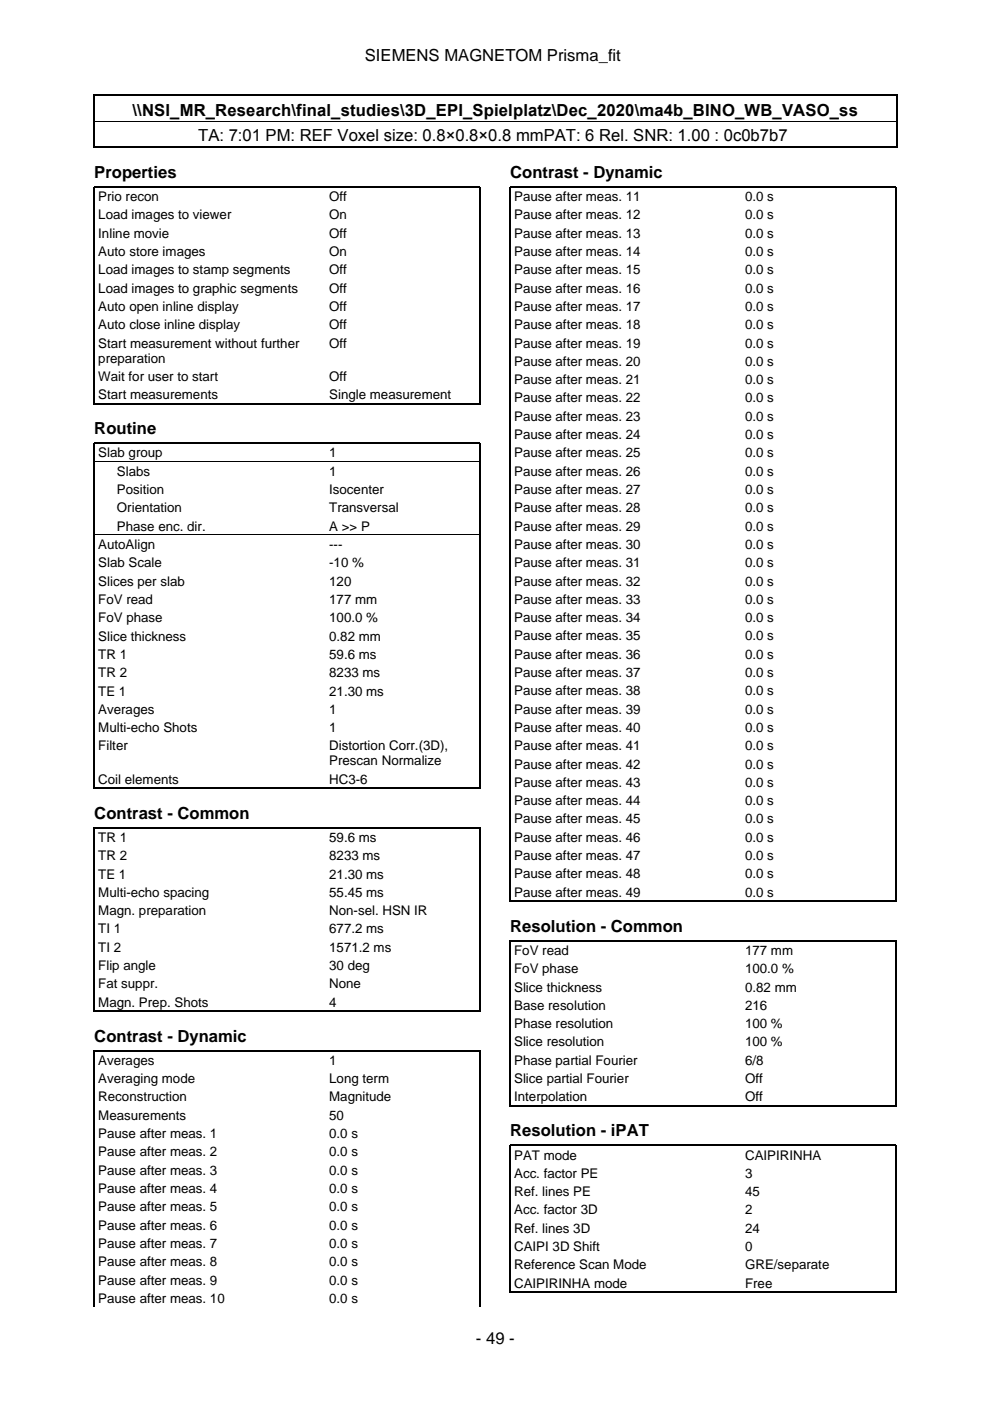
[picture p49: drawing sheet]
<svg xmlns="http://www.w3.org/2000/svg" width="210mm" height="297mm" viewBox="0 0 210 297" stroke-linecap="round" stroke-linejoin="round" font-family="sans-serif">
<defs><g id="words">
<g font-size="3.5">
<text x="77.4" y="12.9">SIEMENS MAGNETOM Prisma_fit</text>
<text x="28.1" y="24.6">\\NSI_MR_Research\final_studies\3D_EPI_Spielplatz\Dec_2020\ma4b_BINO_WB_VASO_ss</text>
<text x="42" y="29.9">TA: 7:01 PM: REF Voxel size: 0.8×0.8×0.8 mmPAT: 6 Rel. SNR: 1.00 : 0c0b7b7</text>
<text x="20" y="37.7">Properties</text>
<text x="108.2" y="37.7">Contrast - Dynamic</text>
<text x="20" y="92">Routine</text>
<text x="20" y="173.6">Contrast - Common</text>
<text x="108.2" y="197.5">Resolution - Common</text>
<text x="20" y="220.8">Contrast - Dynamic</text>
<text x="108.2" y="240.9">Resolution - iPAT</text>
<text x="100.9" y="284.9">- 49 -</text>
</g>
<g font-size="2.8">
<text x="20.8" y="42.6">Prio recon</text>
<text x="20.8" y="46.5">Load images to viewer</text>
<text x="69.8" y="42.6">Off</text>
<text x="69.8" y="46.5">On</text>
<text x="109" y="42.6">Pause after meas. 11</text>
<text x="109" y="46.5">Pause after meas. 12</text>
<text x="158" y="42.6">0.0 s</text>
<text x="158" y="46.5">0.0 s</text>
<text x="20.8" y="50.4">Inline movie</text>
<text x="69.8" y="50.4">Off</text>
<text x="109" y="50.4">Pause after meas. 13</text>
<text x="158" y="50.4">0.0 s</text>
<text x="20.8" y="54.3">Auto store images</text>
<text x="20.8" y="58.2">Load images to stamp segments</text>
<text x="69.8" y="54.3">On</text>
<text x="69.8" y="58.2">Off</text>
<text x="109" y="54.3">Pause after meas. 14</text>
<text x="109" y="58.2">Pause after meas. 15</text>
<text x="158" y="54.3">0.0 s</text>
<text x="158" y="58.2">0.0 s</text>
<text x="20.8" y="62.1">Load images to graphic segments</text>
<text x="20.8" y="65.9">Auto open inline display</text>
<text x="69.8" y="62.1">Off</text>
<text x="69.8" y="65.9">Off</text>
<text x="109" y="62.1">Pause after meas. 16</text>
<text x="109" y="65.9">Pause after meas. 17</text>
<text x="158" y="62.1">0.0 s</text>
<text x="158" y="65.9">0.0 s</text>
<text x="20.8" y="69.8">Auto close inline display</text>
<text x="69.8" y="69.8">Off</text>
<text x="109" y="69.8">Pause after meas. 18</text>
<text x="158" y="69.8">0.0 s</text>
<text x="20.8" y="73.7">Start measurement without further</text>
<text x="20.8" y="76.9">preparation</text>
<text x="69.8" y="73.7">Off</text>
<text x="109" y="73.7">Pause after meas. 19</text>
<text x="109" y="77.6">Pause after meas. 20</text>
<text x="158" y="73.7">0.0 s</text>
<text x="158" y="77.6">0.0 s</text>
<text x="20.8" y="80.7">Wait for user to start</text>
<text x="69.8" y="80.7">Off</text>
<text x="109" y="81.5">Pause after meas. 21</text>
<text x="158" y="81.5">0.0 s</text>
<text x="20.8" y="84.6">Start measurements</text>
<text x="69.8" y="84.6">Single measurement</text>
<text x="109" y="85.3">Pause after meas. 22</text>
<text x="109" y="89.2">Pause after meas. 23</text>
<text x="158" y="85.3">0.0 s</text>
<text x="158" y="89.2">0.0 s</text>
<text x="109" y="93.1">Pause after meas. 24</text>
<text x="158" y="93.1">0.0 s</text>
<text x="20.8" y="97">Slab group</text>
<text x="24.8" y="100.9">Slabs</text>
<text x="69.8" y="97">1</text>
<text x="69.8" y="100.9">1</text>
<text x="109" y="97">Pause after meas. 25</text>
<text x="109" y="100.9">Pause after meas. 26</text>
<text x="158" y="97">0.0 s</text>
<text x="158" y="100.9">0.0 s</text>
<text x="24.8" y="104.8">Position</text>
<text x="69.8" y="104.8">Isocenter</text>
<text x="109" y="104.7">Pause after meas. 27</text>
<text x="158" y="104.7">0.0 s</text>
<text x="24.8" y="108.6">Orientation</text>
<text x="24.8" y="112.5">Phase enc. dir.</text>
<text x="69.8" y="108.6">Transversal</text>
<text x="69.8" y="112.5">A &gt;&gt; P</text>
<text x="109" y="108.6">Pause after meas. 28</text>
<text x="109" y="112.5">Pause after meas. 29</text>
<text x="158" y="108.6">0.0 s</text>
<text x="158" y="112.5">0.0 s</text>
<text x="20.8" y="116.4">AutoAlign</text>
<text x="69.8" y="116.4">---</text>
<text x="109" y="116.4">Pause after meas. 30</text>
<text x="158" y="116.4">0.0 s</text>
<text x="20.8" y="120.3">Slab Scale</text>
<text x="20.8" y="124.2">Slices per slab</text>
<text x="69.8" y="120.3">-10 %</text>
<text x="69.8" y="124.2">120</text>
<text x="109" y="120.3">Pause after meas. 31</text>
<text x="109" y="124.1">Pause after meas. 32</text>
<text x="158" y="120.3">0.0 s</text>
<text x="158" y="124.1">0.0 s</text>
<text x="20.8" y="128.1">FoV read</text>
<text x="20.8" y="131.9">FoV phase</text>
<text x="69.8" y="128.1">177 mm</text>
<text x="69.8" y="131.9">100.0 %</text>
<text x="109" y="128">Pause after meas. 33</text>
<text x="109" y="131.9">Pause after meas. 34</text>
<text x="158" y="128">0.0 s</text>
<text x="158" y="131.9">0.0 s</text>
<text x="20.8" y="135.8">Slice thickness</text>
<text x="69.8" y="135.8">0.82 mm</text>
<text x="109" y="135.8">Pause after meas. 35</text>
<text x="158" y="135.8">0.0 s</text>
<text x="20.8" y="139.7">TR 1</text>
<text x="20.8" y="143.6">TR 2</text>
<text x="69.8" y="139.7">59.6 ms</text>
<text x="69.8" y="143.6">8233 ms</text>
<text x="109" y="139.7">Pause after meas. 36</text>
<text x="109" y="143.5">Pause after meas. 37</text>
<text x="158" y="139.7">0.0 s</text>
<text x="158" y="143.5">0.0 s</text>
<text x="20.8" y="147.5">TE 1</text>
<text x="69.8" y="147.5">21.30 ms</text>
<text x="109" y="147.4">Pause after meas. 38</text>
<text x="158" y="147.4">0.0 s</text>
<text x="20.8" y="151.3">Averages</text>
<text x="20.8" y="155.2">Multi-echo Shots</text>
<text x="69.8" y="151.3">1</text>
<text x="69.8" y="155.2">1</text>
<text x="109" y="151.3">Pause after meas. 39</text>
<text x="109" y="155.2">Pause after meas. 40</text>
<text x="158" y="151.3">0.0 s</text>
<text x="158" y="155.2">0.0 s</text>
<text x="20.8" y="159.1">Filter</text>
<text x="69.8" y="159.1">Distortion Corr.(3D),</text>
<text x="109" y="159.1">Pause after meas. 41</text>
<text x="158" y="159.1">0.0 s</text>
<text x="20.8" y="166.2">Coil elements</text>
<text x="69.8" y="162.3">Prescan Normalize</text>
<text x="69.8" y="166.2">HC3-6</text>
<text x="109" y="162.9">Pause after meas. 42</text>
<text x="109" y="166.8">Pause after meas. 43</text>
<text x="158" y="162.9">0.0 s</text>
<text x="158" y="166.8">0.0 s</text>
<text x="109" y="170.7">Pause after meas. 44</text>
<text x="158" y="170.7">0.0 s</text>
<text x="20.8" y="178.5">TR 1</text>
<text x="69.8" y="178.5">59.6 ms</text>
<text x="109" y="174.6">Pause after meas. 45</text>
<text x="109" y="178.5">Pause after meas. 46</text>
<text x="158" y="174.6">0.0 s</text>
<text x="158" y="178.5">0.0 s</text>
<text x="20.8" y="182.4">TR 2</text>
<text x="69.8" y="182.4">8233 ms</text>
<text x="109" y="182.3">Pause after meas. 47</text>
<text x="158" y="182.3">0.0 s</text>
<text x="20.8" y="186.3">TE 1</text>
<text x="20.8" y="190.1">Multi-echo spacing</text>
<text x="69.8" y="186.3">21.30 ms</text>
<text x="69.8" y="190.1">55.45 ms</text>
<text x="109" y="186.2">Pause after meas. 48</text>
<text x="109" y="190.1">Pause after meas. 49</text>
<text x="158" y="186.2">0.0 s</text>
<text x="158" y="190.1">0.0 s</text>
<text x="20.8" y="194">Magn. preparation</text>
<text x="20.8" y="197.9">TI 1</text>
<text x="69.8" y="194">Non-sel. HSN IR</text>
<text x="69.8" y="197.9">677.2 ms</text>
<text x="20.8" y="201.8">TI 2</text>
<text x="69.8" y="201.8">1571.2 ms</text>
<text x="109" y="202.5">FoV read</text>
<text x="158" y="202.5">177 mm</text>
<text x="20.8" y="205.7">Flip angle</text>
<text x="20.8" y="209.5">Fat suppr.</text>
<text x="69.8" y="205.7">30 deg</text>
<text x="69.8" y="209.5">None</text>
<text x="109" y="206.3">FoV phase</text>
<text x="158" y="206.3">100.0 %</text>
<text x="20.8" y="213.4">Magn. Prep. Shots</text>
<text x="69.8" y="213.4">4</text>
<text x="109" y="210.2">Slice thickness</text>
<text x="109" y="214.1">Base resolution</text>
<text x="158" y="210.2">0.82 mm</text>
<text x="158" y="214.1">216</text>
<text x="109" y="218">Phase resolution</text>
<text x="109" y="221.9">Slice resolution</text>
<text x="158" y="218">100 %</text>
<text x="158" y="221.9">100 %</text>
<text x="20.8" y="225.8">Averages</text>
<text x="69.8" y="225.8">1</text>
<text x="109" y="225.7">Phase partial Fourier</text>
<text x="158" y="225.7">6/8</text>
<text x="20.8" y="229.7">Averaging mode</text>
<text x="20.8" y="233.5">Reconstruction</text>
<text x="69.8" y="229.7">Long term</text>
<text x="69.8" y="233.5">Magnitude</text>
<text x="109" y="229.6">Slice partial Fourier</text>
<text x="109" y="233.5">Interpolation</text>
<text x="158" y="229.6">Off</text>
<text x="158" y="233.5">Off</text>
<text x="20.8" y="237.4">Measurements</text>
<text x="69.8" y="237.4">50</text>
<text x="20.8" y="241.3">Pause after meas. 1</text>
<text x="20.8" y="245.2">Pause after meas. 2</text>
<text x="69.8" y="241.3">0.0 s</text>
<text x="69.8" y="245.2">0.0 s</text>
<text x="109" y="245.8">PAT mode</text>
<text x="158" y="245.8">CAIPIRINHA</text>
<text x="20.8" y="249.1">Pause after meas. 3</text>
<text x="69.8" y="249.1">0.0 s</text>
<text x="109" y="249.7">Acc. factor PE</text>
<text x="158" y="249.7">3</text>
<text x="20.8" y="252.9">Pause after meas. 4</text>
<text x="20.8" y="256.8">Pause after meas. 5</text>
<text x="69.8" y="252.9">0.0 s</text>
<text x="69.8" y="256.8">0.0 s</text>
<text x="109" y="253.6">Ref. lines PE</text>
<text x="109" y="257.5">Acc. factor 3D</text>
<text x="158" y="253.6">45</text>
<text x="158" y="257.5">2</text>
<text x="20.8" y="260.7">Pause after meas. 6</text>
<text x="69.8" y="260.7">0.0 s</text>
<text x="109" y="261.4">Ref. lines 3D</text>
<text x="158" y="261.4">24</text>
<text x="20.8" y="264.6">Pause after meas. 7</text>
<text x="20.8" y="268.5">Pause after meas. 8</text>
<text x="69.8" y="264.6">0.0 s</text>
<text x="69.8" y="268.5">0.0 s</text>
<text x="109" y="265.3">CAIPI 3D Shift</text>
<text x="109" y="269.1">Reference Scan Mode</text>
<text x="158" y="265.3">0</text>
<text x="158" y="269.1">GRE/separate</text>
<text x="20.8" y="272.3">Pause after meas. 9</text>
<text x="69.8" y="272.3">0.0 s</text>
<text x="109" y="273">CAIPIRINHA mode</text>
<text x="158" y="273">Free</text>
<text x="20.8" y="276.2">Pause after meas. 10</text>
<text x="69.8" y="276.2">0.0 s</text>
</g>
</g></defs>
<g fill="none" stroke="#000" stroke-width=".26">
<path d="M19.9 20v11.3M20 20.2h170M20 31.2h170M190.1 20v11.3M20 85.8v-46.2h81.8v46.2M20.1 85.6h81.6M20 167.3v-73.3h81.8v73.3M20.1 167.2h81.6M108.2 191.2v-151.6h81.8v151.6M108.3 191.1h81.6M20 214.6v-39.1h81.8v39.1M20.1 214.4h81.6"/>
<path d="M108.2 234.6v-35.2h81.8v35.2M108.3 234.5h81.6M20 277.1v-54.3h81.8v54.3M108.2 274.1v-31.3h81.8v31.3M108.3 274h81.6"/>
</g>
<path d="M20 25.7h170M20.1 97.8h81.6M20.1 113.4h81.6" fill="none" stroke="#000" stroke-width=".21"/>
<use href="#words"/>
</svg>
